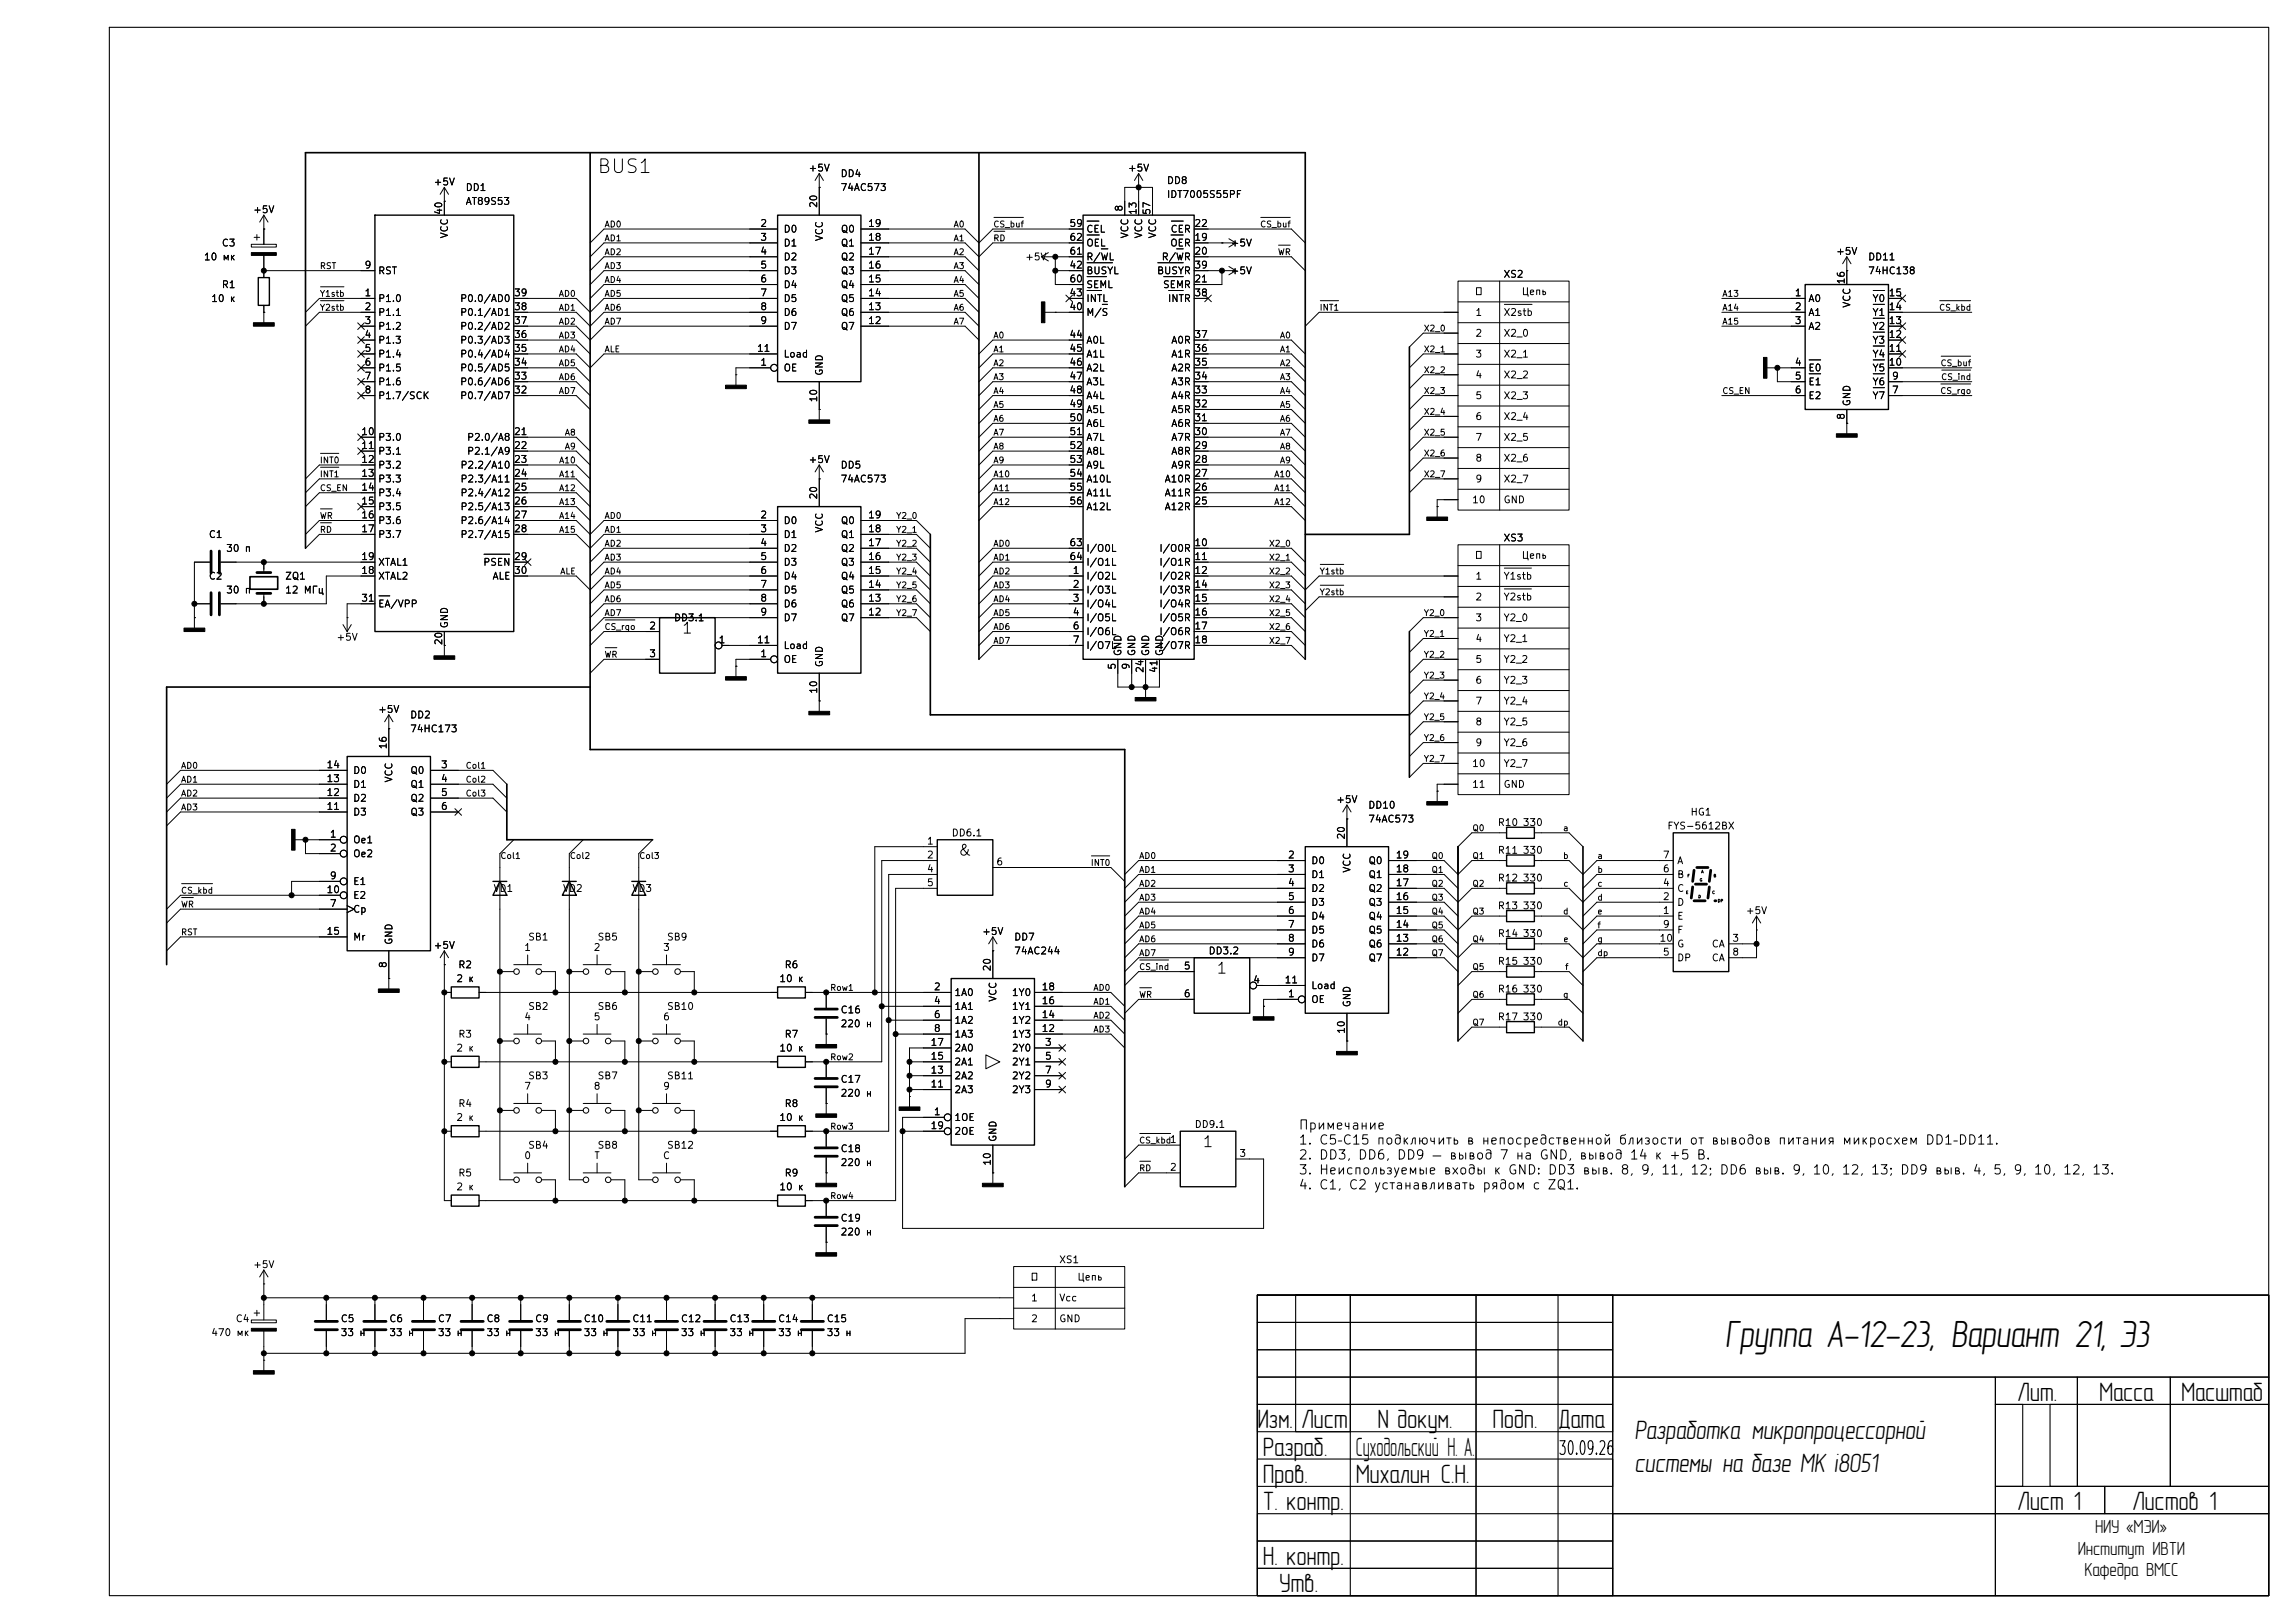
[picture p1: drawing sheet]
<svg xmlns="http://www.w3.org/2000/svg" width="420mm" height="297mm" viewBox="0 0 420 297" stroke-linecap="round" stroke-linejoin="round" font-family="sans-serif">
<defs><g id="words">
<text font-size="7" x="315.5" y="246.5">Группа А-12-23, Вариант 21, Э3</text>
<g font-size="4.9">
<text x="369" y="256.4">Лит.</text>
<text x="384" y="256.4">Масса</text>
<text x="399" y="256.4">Масштаб</text>
<text x="230" y="261.4">Изм.</text>
<text x="238" y="261.4">Лист</text>
<text x="252" y="261.4">N докум.</text>
<text x="273" y="261.4">Подп.</text>
<text x="285" y="261.4">Дата</text>
<text x="299" y="263.4">Разработка микропроцессорной</text>
<text x="231" y="266.4">Разраб.</text>
<text x="248" y="266.4">Суходольский Н. А.</text>
<text x="299" y="269.4">системы на базе МК i8051</text>
<text x="231" y="271.4">Пров.</text>
<text x="248" y="271.4">Михалин С.Н.</text>
<text x="231" y="276.4">Т. контр.</text>
<text x="369" y="276.4">Лист 1</text>
<text x="390" y="276.4">Листов 1</text>
<text x="231" y="286.4">Н. контр.</text>
<text x="234" y="291.4">Утв.</text>
</g>
<g font-size="3.5">
<text x="383.3" y="280.5">НИУ «МЭИ»</text>
<text x="380.1" y="284.5">Институт ИВТИ</text>
<text x="381.3" y="288.5">Кафедра ВМСС</text>
</g>
<g font-size="2.5">
<text x="109.1" y="32.3">BUS1</text>
<text x="285" y="266.9">30.09.26</text>
</g>
<g font-size="2">
<text x="124.6" y="116.5">1</text>
<text x="175.1" y="157.1">&amp;</text>
<text x="222.4" y="178.7">1</text>
<text x="219.8" y="210.4">1</text>
</g>
<g font-size="1.7">
<text x="237.4" y="207.1">Примечание</text>
<text x="237.4" y="209.9">1. C5–C15 подключить в непосредственной близости от выводов питания микросхем DD1–DD11.</text>
<text x="237.4" y="212.6">2. DD3, DD6, DD9 — вывод 7 на GND, вывод 14 к +5 В.</text>
<text x="237.4" y="215.4">3. Неиспользуемые входы к GND: DD3 выв. 8, 9, 11, 12; DD6 выв. 9, 10, 12, 13; DD9 выв. 4, 5, 9, 10, 12, 13.</text>
<text x="237.4" y="218.1">4. C1, C2 устанавливать рядом с ZQ1.</text>
</g>
<g font-size="1.3">
<text x="79.2" y="34.2">+5V</text>
<text x="85.1" y="35.3">DD1</text>
<text x="147.8" y="31.7">+5V</text>
<text x="153.7" y="32.7">DD4</text>
<text x="153.7" y="35.3">74AC573</text>
<text x="206.2" y="31.7">+5V</text>
<text x="213.3" y="34">DD8</text>
<text x="46.2" y="39.3">+5V</text>
<text x="81.2" y="39.4" transform="rotate(-90 81.2 39.4)">40</text>
<text x="85.1" y="37.8">AT89S53</text>
<text x="139" y="41.8">2</text>
<text x="149.8" y="38.2" transform="rotate(-90 149.8 38.2)">20</text>
<text x="158.7" y="41.8">19</text>
<text x="195.5" y="41.8">59</text>
<text x="205.7" y="38.8" transform="rotate(-90 205.7 38.8)">8</text>
<text x="208.2" y="39.4" transform="rotate(-90 208.2 39.4)">13</text>
<text x="210.7" y="39.4" transform="rotate(-90 210.7 39.4)">57</text>
<text x="213.3" y="36.5">IDT7005S55PF</text>
<text x="218.4" y="41.8">22</text>
<text x="37.2" y="48">10 мк</text>
<text x="40.5" y="45.4">C3</text>
<text x="82.2" y="43.7" transform="rotate(-90 82.2 43.7)">VCC</text>
<text x="139" y="44.4">3</text>
<text x="139" y="46.9">4</text>
<text x="143.2" y="42.9">D0</text>
<text x="143.2" y="45.4">D1</text>
<text x="143.2" y="48">D2</text>
<text x="150.8" y="44.2" transform="rotate(-90 150.8 44.2)">VCC</text>
<text x="153.7" y="48">Q2</text>
<text x="153.7" y="45.4">Q1</text>
<text x="153.7" y="42.9">Q0</text>
<text x="158.7" y="46.9">17</text>
<text x="158.7" y="44.4">18</text>
<text x="187.4" y="48">+5V</text>
<text x="195.5" y="46.9">61</text>
<text x="195.5" y="44.4">62</text>
<text x="198.6" y="42.9">CEL</text>
<text x="198.6" y="48">R/WL</text>
<text x="198.6" y="45.4">OEL</text>
<text x="206.7" y="43.7" transform="rotate(-90 206.7 43.7)">VCC</text>
<text x="209.2" y="43.7" transform="rotate(-90 209.2 43.7)">VCC</text>
<text x="211.8" y="43.7" transform="rotate(-90 211.8 43.7)">VCC</text>
<text x="212.4" y="48">R/WR</text>
<text x="214" y="45.4">OER</text>
<text x="214" y="42.9">CER</text>
<text x="218.4" y="44.4">19</text>
<text x="218.4" y="46.9">20</text>
<text x="225" y="45.4">+5V</text>
<text x="335.8" y="46.9">+5V</text>
<text x="341.6" y="48">DD11</text>
<text x="40.5" y="53">R1</text>
<text x="66.6" y="49.4">9</text>
<text x="69.1" y="50.5">RST</text>
<text x="139" y="49.4">5</text>
<text x="139" y="52">6</text>
<text x="143.2" y="50.5">D3</text>
<text x="143.2" y="53">D4</text>
<text x="153.7" y="53">Q4</text>
<text x="153.7" y="50.5">Q3</text>
<text x="158.7" y="52">15</text>
<text x="158.7" y="49.4">16</text>
<text x="195.5" y="49.4">42</text>
<text x="195.5" y="52">60</text>
<text x="198.6" y="50.5">BUSYL</text>
<text x="198.6" y="53">SEML</text>
<text x="211.5" y="50.5">BUSYR</text>
<text x="212.6" y="53">SEMR</text>
<text x="218.4" y="52">21</text>
<text x="218.4" y="49.4">39</text>
<text x="225" y="50.5">+5V</text>
<text x="274.9" y="51.1">XS2</text>
<text x="337.7" y="52.1" transform="rotate(-90 337.7 52.1)">16</text>
<text x="341.6" y="50.5">74HC138</text>
<text x="38.5" y="55.6">10 к</text>
<text x="66.6" y="59.6">3</text>
<text x="66.6" y="54.5">1</text>
<text x="66.6" y="57.1">2</text>
<text x="69.1" y="55.6">P1.0</text>
<text x="69.1" y="58.1">P1.1</text>
<text x="84.1" y="58.1">P0.1/AD1</text>
<text x="84.1" y="55.6">P0.0/AD0</text>
<text x="93.9" y="59.6">37</text>
<text x="93.9" y="57.1">38</text>
<text x="93.9" y="54.5">39</text>
<text x="139" y="54.5">7</text>
<text x="139" y="57.1">8</text>
<text x="139" y="59.6">9</text>
<text x="143.2" y="55.6">D5</text>
<text x="143.2" y="58.1">D6</text>
<text x="153.7" y="58.1">Q6</text>
<text x="153.7" y="55.6">Q5</text>
<text x="158.7" y="59.6">12</text>
<text x="158.7" y="57.1">13</text>
<text x="158.7" y="54.5">14</text>
<text x="195.5" y="57.1">40</text>
<text x="195.5" y="54.5">43</text>
<text x="198.6" y="58.1">M/S</text>
<text x="198.6" y="55.6">INTL</text>
<text x="213.5" y="55.6">INTR</text>
<text x="218.4" y="54.5">38</text>
<text x="269.7" y="54.3">№</text>
<text x="269.8" y="58.1">1</text>
<text x="274.9" y="58.1">X2stb</text>
<text x="278.2" y="54.3">Цепь</text>
<text x="328.2" y="54.5">1</text>
<text x="328.2" y="57.1">2</text>
<text x="328.2" y="59.6">3</text>
<text x="330.7" y="55.6">A0</text>
<text x="330.7" y="58.1">A1</text>
<text x="338.8" y="56.4" transform="rotate(-90 338.8 56.4)">VCC</text>
<text x="342.4" y="58.1">Y1</text>
<text x="342.4" y="55.6">Y0</text>
<text x="345.4" y="59.6">13</text>
<text x="345.4" y="57.1">14</text>
<text x="345.4" y="54.5">15</text>
<text x="66.6" y="62.1">4</text>
<text x="66.6" y="64.7">5</text>
<text x="69.1" y="60.7">P1.2</text>
<text x="69.1" y="63.2">P1.3</text>
<text x="69.1" y="65.7">P1.4</text>
<text x="84.1" y="65.7">P0.4/AD4</text>
<text x="84.1" y="63.2">P0.3/AD3</text>
<text x="84.1" y="60.7">P0.2/AD2</text>
<text x="93.9" y="64.7">35</text>
<text x="93.9" y="62.1">36</text>
<text x="138.4" y="64.7">11</text>
<text x="143.2" y="60.7">D7</text>
<text x="143.2" y="65.7">Load</text>
<text x="153.7" y="60.7">Q7</text>
<text x="195.5" y="62.1">44</text>
<text x="195.5" y="64.7">45</text>
<text x="198.6" y="63.2">A0L</text>
<text x="198.6" y="65.7">A1L</text>
<text x="214.1" y="65.7">A1R</text>
<text x="214.1" y="63.2">A0R</text>
<text x="218.4" y="64.7">36</text>
<text x="218.4" y="62.1">37</text>
<text x="269.8" y="61.9">2</text>
<text x="269.8" y="65.7">3</text>
<text x="274.9" y="61.9">X2_0</text>
<text x="274.9" y="65.7">X2_1</text>
<text x="330.7" y="60.7">A2</text>
<text x="342.4" y="65.7">Y4</text>
<text x="342.4" y="63.2">Y3</text>
<text x="342.4" y="60.7">Y2</text>
<text x="345.4" y="64.7">11</text>
<text x="345.4" y="62.1">12</text>
<text x="66.6" y="67.2">6</text>
<text x="66.6" y="69.8">7</text>
<text x="69.1" y="68.3">P1.5</text>
<text x="69.1" y="70.8">P1.6</text>
<text x="84.1" y="70.8">P0.6/AD6</text>
<text x="84.1" y="68.3">P0.5/AD5</text>
<text x="93.9" y="69.8">33</text>
<text x="93.9" y="67.2">34</text>
<text x="139" y="67.2">1</text>
<text x="143.2" y="68.3">OE</text>
<text x="150.8" y="68.9" transform="rotate(-90 150.8 68.9)">GND</text>
<text x="195.5" y="67.2">46</text>
<text x="195.5" y="69.8">47</text>
<text x="198.6" y="68.3">A2L</text>
<text x="198.6" y="70.8">A3L</text>
<text x="214.1" y="70.8">A3R</text>
<text x="214.1" y="68.3">A2R</text>
<text x="218.4" y="69.8">34</text>
<text x="218.4" y="67.2">35</text>
<text x="269.8" y="69.5">4</text>
<text x="274.9" y="69.5">X2_2</text>
<text x="328.2" y="67.2">4</text>
<text x="328.2" y="69.8">5</text>
<text x="330.7" y="68.3">E0</text>
<text x="330.7" y="70.8">E1</text>
<text x="342.4" y="70.8">Y6</text>
<text x="342.4" y="68.3">Y5</text>
<text x="345.4" y="67.2">10</text>
<text x="346" y="69.8">9</text>
<text x="66.6" y="72.3">8</text>
<text x="69.1" y="73.4">P1.7/SCK</text>
<text x="84.1" y="73.4">P0.7/AD7</text>
<text x="93.9" y="72.3">32</text>
<text x="149.8" y="73.7" transform="rotate(-90 149.8 73.7)">10</text>
<text x="195.5" y="72.3">48</text>
<text x="195.5" y="74.8">49</text>
<text x="195.5" y="77.4">50</text>
<text x="198.6" y="73.4">A4L</text>
<text x="198.6" y="75.9">A5L</text>
<text x="214.1" y="75.9">A5R</text>
<text x="214.1" y="73.4">A4R</text>
<text x="218.4" y="77.4">31</text>
<text x="218.4" y="74.8">32</text>
<text x="218.4" y="72.3">33</text>
<text x="269.8" y="73.4">5</text>
<text x="269.8" y="77.2">6</text>
<text x="274.9" y="73.4">X2_3</text>
<text x="274.9" y="77.2">X2_4</text>
<text x="328.2" y="72.3">6</text>
<text x="330.7" y="73.4">E2</text>
<text x="337.7" y="76.9" transform="rotate(-90 337.7 76.9)">8</text>
<text x="338.8" y="74.4" transform="rotate(-90 338.8 74.4)">GND</text>
<text x="342.4" y="73.4">Y7</text>
<text x="346" y="72.3">7</text>
<text x="66" y="79.9">10</text>
<text x="66" y="82.5">11</text>
<text x="69.1" y="81">P3.0</text>
<text x="69.1" y="83.5">P3.1</text>
<text x="85.3" y="81">P2.0/A8</text>
<text x="85.3" y="83.5">P2.1/A9</text>
<text x="93.9" y="79.9">21</text>
<text x="93.9" y="82.5">22</text>
<text x="195.5" y="79.9">51</text>
<text x="195.5" y="82.5">52</text>
<text x="198.6" y="78.4">A6L</text>
<text x="198.6" y="81">A7L</text>
<text x="198.6" y="83.5">A8L</text>
<text x="214.1" y="83.5">A8R</text>
<text x="214.1" y="81">A7R</text>
<text x="214.1" y="78.4">A6R</text>
<text x="218.4" y="82.5">29</text>
<text x="218.4" y="79.9">30</text>
<text x="269.8" y="81">7</text>
<text x="274.9" y="81">X2_5</text>
<text x="66" y="85">12</text>
<text x="66" y="87.5">13</text>
<text x="69.1" y="86.1">P3.2</text>
<text x="69.1" y="88.6">P3.3</text>
<text x="84.1" y="86.1">P2.2/A10</text>
<text x="84.1" y="88.6">P2.3/A11</text>
<text x="93.9" y="85">23</text>
<text x="93.9" y="87.5">24</text>
<text x="147.8" y="85">+5V</text>
<text x="153.7" y="86.1">DD5</text>
<text x="153.7" y="88.6">74AC573</text>
<text x="195.5" y="85">53</text>
<text x="195.5" y="87.5">54</text>
<text x="198.6" y="86.1">A9L</text>
<text x="198.6" y="88.6">A10L</text>
<text x="212.9" y="88.6">A10R</text>
<text x="214.1" y="86.1">A9R</text>
<text x="218.4" y="87.5">27</text>
<text x="218.4" y="85">28</text>
<text x="269.8" y="84.8">8</text>
<text x="269.8" y="88.6">9</text>
<text x="274.9" y="84.8">X2_6</text>
<text x="274.9" y="88.6">X2_7</text>
<text x="66" y="90.1">14</text>
<text x="66" y="92.6">15</text>
<text x="66" y="95.2">16</text>
<text x="69.1" y="91.1">P3.4</text>
<text x="69.1" y="93.7">P3.5</text>
<text x="84.1" y="91.1">P2.4/A12</text>
<text x="84.1" y="93.7">P2.5/A13</text>
<text x="93.9" y="90.1">25</text>
<text x="93.9" y="92.6">26</text>
<text x="93.9" y="95.2">27</text>
<text x="139" y="95.2">2</text>
<text x="149.8" y="91.5" transform="rotate(-90 149.8 91.5)">20</text>
<text x="158.7" y="95.2">19</text>
<text x="195.5" y="90.1">55</text>
<text x="195.5" y="92.6">56</text>
<text x="198.6" y="91.1">A11L</text>
<text x="198.6" y="93.7">A12L</text>
<text x="212.9" y="93.7">A12R</text>
<text x="212.9" y="91.1">A11R</text>
<text x="218.4" y="92.6">25</text>
<text x="218.4" y="90.1">26</text>
<text x="269.2" y="92.4">10</text>
<text x="274.9" y="92.4">GND</text>
<text x="38.1" y="98.8">C1</text>
<text x="41.3" y="101.3">30 п</text>
<text x="66" y="97.7">17</text>
<text x="69.1" y="96.2">P3.6</text>
<text x="69.1" y="98.8">P3.7</text>
<text x="84.1" y="96.2">P2.6/A14</text>
<text x="84.1" y="98.8">P2.7/A15</text>
<text x="93.9" y="97.7">28</text>
<text x="139" y="97.7">3</text>
<text x="139" y="100.2">4</text>
<text x="143.2" y="96.2">D0</text>
<text x="143.2" y="98.8">D1</text>
<text x="143.2" y="101.3">D2</text>
<text x="150.8" y="97.6" transform="rotate(-90 150.8 97.6)">VCC</text>
<text x="153.7" y="101.3">Q2</text>
<text x="153.7" y="98.8">Q1</text>
<text x="153.7" y="96.2">Q0</text>
<text x="158.7" y="100.2">17</text>
<text x="158.7" y="97.7">18</text>
<text x="195.5" y="100.2">63</text>
<text x="198.6" y="101.3">I/O0L</text>
<text x="212" y="101.3">I/O0R</text>
<text x="218.4" y="100.2">10</text>
<text x="274.9" y="99.4">XS3</text>
<text x="38.1" y="106.4">C2</text>
<text x="52.1" y="106.4">ZQ1</text>
<text x="66" y="105.3">18</text>
<text x="66" y="102.8">19</text>
<text x="69.1" y="106.4">XTAL2</text>
<text x="69.1" y="103.8">XTAL1</text>
<text x="88.3" y="103.8">PSEN</text>
<text x="90" y="106.4">ALE</text>
<text x="93.9" y="102.8">29</text>
<text x="93.9" y="105.3">30</text>
<text x="139" y="102.8">5</text>
<text x="139" y="105.3">6</text>
<text x="139" y="107.9">7</text>
<text x="143.2" y="103.8">D3</text>
<text x="143.2" y="106.4">D4</text>
<text x="153.7" y="106.4">Q4</text>
<text x="153.7" y="103.8">Q3</text>
<text x="158.7" y="107.9">14</text>
<text x="158.7" y="105.3">15</text>
<text x="158.7" y="102.8">16</text>
<text x="195.5" y="102.8">64</text>
<text x="196.1" y="105.3">1</text>
<text x="196.1" y="107.9">2</text>
<text x="198.6" y="106.4">I/O2L</text>
<text x="198.6" y="103.8">I/O1L</text>
<text x="212" y="103.8">I/O1R</text>
<text x="212" y="106.4">I/O2R</text>
<text x="218.4" y="102.8">11</text>
<text x="218.4" y="105.3">12</text>
<text x="218.4" y="107.9">14</text>
<text x="269.7" y="102.6">№</text>
<text x="269.8" y="106.4">1</text>
<text x="274.9" y="106.4">Y1stb</text>
<text x="278.2" y="102.6">Цепь</text>
<text x="41.3" y="108.9">30 п</text>
<text x="52.1" y="108.9">12 МГц</text>
<text x="66" y="110.4">31</text>
<text x="69.1" y="111.5">EA/VPP</text>
<text x="123.2" y="114">DD3.1</text>
<text x="139" y="110.4">8</text>
<text x="139" y="112.9">9</text>
<text x="143.2" y="108.9">D5</text>
<text x="143.2" y="111.5">D6</text>
<text x="143.2" y="114">D7</text>
<text x="153.7" y="114">Q7</text>
<text x="153.7" y="111.5">Q6</text>
<text x="153.7" y="108.9">Q5</text>
<text x="158.7" y="112.9">12</text>
<text x="158.7" y="110.4">13</text>
<text x="196.1" y="110.4">3</text>
<text x="196.1" y="112.9">4</text>
<text x="198.6" y="108.9">I/O3L</text>
<text x="198.6" y="111.5">I/O4L</text>
<text x="198.6" y="114">I/O5L</text>
<text x="212" y="108.9">I/O3R</text>
<text x="212" y="111.5">I/O4R</text>
<text x="212" y="114">I/O5R</text>
<text x="218.4" y="110.4">15</text>
<text x="218.4" y="112.9">16</text>
<text x="269.8" y="110.2">2</text>
<text x="269.8" y="114">3</text>
<text x="274.9" y="110.2">Y2stb</text>
<text x="274.9" y="114">Y2_0</text>
<text x="61.4" y="117.5">+5V</text>
<text x="81.2" y="118.2" transform="rotate(-90 81.2 118.2)">20</text>
<text x="82.2" y="115.1" transform="rotate(-90 82.2 115.1)">GND</text>
<text x="118.6" y="115.5">2</text>
<text x="131.3" y="118">1</text>
<text x="138.4" y="118">11</text>
<text x="143.2" y="119.1">Load</text>
<text x="196.1" y="115.5">6</text>
<text x="196.1" y="118">7</text>
<text x="198.6" y="116.5">I/O6L</text>
<text x="198.6" y="119.1">I/O7L</text>
<text x="212" y="116.5">I/O6R</text>
<text x="212" y="119.1">I/O7R</text>
<text x="218.4" y="115.5">17</text>
<text x="218.4" y="118">18</text>
<text x="269.8" y="117.8">4</text>
<text x="274.9" y="117.8">Y2_1</text>
<text x="118.6" y="120.6">3</text>
<text x="139" y="120.6">1</text>
<text x="143.2" y="121.6">OE</text>
<text x="150.8" y="122.2" transform="rotate(-90 150.8 122.2)">GND</text>
<text x="204.4" y="122.7" transform="rotate(-90 204.4 122.7)">5</text>
<text x="205.4" y="120.2" transform="rotate(-90 205.4 120.2)">GND</text>
<text x="206.9" y="122.7" transform="rotate(-90 206.9 122.7)">9</text>
<text x="208" y="120.2" transform="rotate(-90 208 120.2)">GND</text>
<text x="209.5" y="123.3" transform="rotate(-90 209.5 123.3)">24</text>
<text x="210.5" y="120.2" transform="rotate(-90 210.5 120.2)">GND</text>
<text x="212" y="123.3" transform="rotate(-90 212 123.3)">41</text>
<text x="213.1" y="120.2" transform="rotate(-90 213.1 120.2)">GND</text>
<text x="269.8" y="121.6">5</text>
<text x="269.8" y="125.4">6</text>
<text x="274.9" y="121.6">Y2_2</text>
<text x="274.9" y="125.4">Y2_3</text>
<text x="69.1" y="130.8">+5V</text>
<text x="74.9" y="131.8">DD2</text>
<text x="149.8" y="127.1" transform="rotate(-90 149.8 127.1)">10</text>
<text x="269.8" y="129.2">7</text>
<text x="274.9" y="129.2">Y2_4</text>
<text x="71" y="137.2" transform="rotate(-90 71 137.2)">16</text>
<text x="74.9" y="134.3">74HC173</text>
<text x="269.8" y="133">8</text>
<text x="269.8" y="136.9">9</text>
<text x="274.9" y="133">Y2_5</text>
<text x="274.9" y="136.9">Y2_6</text>
<text x="59.6" y="143.4">13</text>
<text x="59.6" y="140.9">14</text>
<text x="64.5" y="141.9">D0</text>
<text x="72.1" y="143.3" transform="rotate(-90 72.1 143.3)">VCC</text>
<text x="75" y="141.9">Q0</text>
<text x="80.5" y="140.9">3</text>
<text x="80.5" y="143.4">4</text>
<text x="269.2" y="140.7">10</text>
<text x="274.9" y="140.7">Y2_7</text>
<text x="59.6" y="148.5">11</text>
<text x="59.6" y="146">12</text>
<text x="64.5" y="149.6">D3</text>
<text x="64.5" y="147">D2</text>
<text x="64.5" y="144.5">D1</text>
<text x="75" y="144.5">Q1</text>
<text x="75" y="147">Q2</text>
<text x="75" y="149.6">Q3</text>
<text x="80.5" y="146">5</text>
<text x="80.5" y="148.5">6</text>
<text x="244.3" y="147.3">+5V</text>
<text x="250.2" y="148.3">DD10</text>
<text x="269.2" y="144.5">11</text>
<text x="274.9" y="144.5">GND</text>
<text x="309.1" y="149.6">HG1</text>
<text x="60.2" y="153.6">1</text>
<text x="64.5" y="154.6">Oe1</text>
<text x="169.4" y="154.9">1</text>
<text x="174" y="153.4">DD6.1</text>
<text x="246.3" y="153.7" transform="rotate(-90 246.3 153.7)">20</text>
<text x="250.2" y="150.8">74AC573</text>
<text x="273.9" y="151.5">R10</text>
<text x="278.4" y="151.5">330</text>
<text x="304.9" y="152.1">FYS-5612BX</text>
<text x="60.2" y="156.1">2</text>
<text x="60.2" y="161.2">9</text>
<text x="64.5" y="157.2">Oe2</text>
<text x="169.4" y="157.4">2</text>
<text x="169.4" y="159.9">4</text>
<text x="182.1" y="158.7">6</text>
<text x="235.5" y="157.4">2</text>
<text x="235.5" y="159.9">3</text>
<text x="239.7" y="158.4">D0</text>
<text x="239.7" y="161">D1</text>
<text x="247.3" y="159.8" transform="rotate(-90 247.3 159.8)">VCC</text>
<text x="250.2" y="161">Q1</text>
<text x="250.2" y="158.4">Q0</text>
<text x="255.2" y="159.9">18</text>
<text x="255.2" y="157.4">19</text>
<text x="273.9" y="161.6">R12</text>
<text x="273.9" y="156.5">R11</text>
<text x="278.4" y="161.6">330</text>
<text x="278.4" y="156.5">330</text>
<text x="304.1" y="159.9">6</text>
<text x="304.1" y="157.4">7</text>
<text x="306.7" y="161">B</text>
<text x="306.7" y="158.4">A</text>
<text x="59.6" y="163.7">10</text>
<text x="60.2" y="166.3">7</text>
<text x="64.5" y="167.3">Cp</text>
<text x="64.5" y="162.3">E1</text>
<text x="64.5" y="164.8">E2</text>
<text x="90.2" y="163.5">VD1</text>
<text x="102.9" y="163.5">VD2</text>
<text x="115.6" y="163.5">VD3</text>
<text x="169.4" y="162.5">5</text>
<text x="235.5" y="162.5">4</text>
<text x="235.5" y="165">5</text>
<text x="235.5" y="167.6">6</text>
<text x="239.7" y="163.5">D2</text>
<text x="239.7" y="166.1">D3</text>
<text x="250.2" y="166.1">Q3</text>
<text x="250.2" y="163.5">Q2</text>
<text x="255.2" y="167.6">15</text>
<text x="255.2" y="165">16</text>
<text x="255.2" y="162.5">17</text>
<text x="273.9" y="166.7">R13</text>
<text x="278.4" y="166.7">330</text>
<text x="304.1" y="167.6">1</text>
<text x="304.1" y="165">2</text>
<text x="304.1" y="162.5">4</text>
<text x="306.7" y="166.1">D</text>
<text x="306.7" y="163.5">C</text>
<text x="319.2" y="167.6">+5V</text>
<text x="59.6" y="171.4">15</text>
<text x="64.5" y="172.4">Mr</text>
<text x="72.1" y="173" transform="rotate(-90 72.1 173)">GND</text>
<text x="79.2" y="173.9">+5V</text>
<text x="96.5" y="172.4">SB1</text>
<text x="109.2" y="172.4">SB5</text>
<text x="121.9" y="172.4">SB9</text>
<text x="179.5" y="171.4">+5V</text>
<text x="185.4" y="172.4">DD7</text>
<text x="235.5" y="170.1">7</text>
<text x="235.5" y="172.6">8</text>
<text x="239.7" y="168.6">D4</text>
<text x="239.7" y="171.1">D5</text>
<text x="239.7" y="173.7">D6</text>
<text x="250.2" y="173.7">Q6</text>
<text x="250.2" y="171.1">Q5</text>
<text x="250.2" y="168.6">Q4</text>
<text x="255.2" y="172.6">13</text>
<text x="255.2" y="170.1">14</text>
<text x="273.9" y="171.8">R14</text>
<text x="278.4" y="171.8">330</text>
<text x="303.5" y="172.6">10</text>
<text x="304.1" y="170.1">9</text>
<text x="306.7" y="168.6">E</text>
<text x="306.7" y="171.1">F</text>
<text x="306.7" y="173.7">G</text>
<text x="313" y="173.7">CA</text>
<text x="316.8" y="172.6">3</text>
<text x="71" y="177.3" transform="rotate(-90 71 177.3)">8</text>
<text x="83.7" y="177.5">R2</text>
<text x="95.8" y="174.3">1</text>
<text x="108.5" y="174.3">2</text>
<text x="121.2" y="174.3">3</text>
<text x="143.4" y="177.5">R6</text>
<text x="181.5" y="177.9" transform="rotate(-90 181.5 177.9)">20</text>
<text x="185.4" y="175">74AC244</text>
<text x="216.4" y="177.7">5</text>
<text x="221" y="175">DD3.2</text>
<text x="235.5" y="175.2">9</text>
<text x="239.7" y="176.2">D7</text>
<text x="250.2" y="176.2">Q7</text>
<text x="255.2" y="175.2">12</text>
<text x="273.9" y="176.9">R15</text>
<text x="278.4" y="176.9">330</text>
<text x="304.1" y="175.2">5</text>
<text x="306.7" y="176.2">DP</text>
<text x="313" y="176.2">CA</text>
<text x="316.8" y="175.2">8</text>
<text x="83.4" y="180">2 к</text>
<text x="96.5" y="185.1">SB2</text>
<text x="109.2" y="185.1">SB6</text>
<text x="121.9" y="185.1">SB10</text>
<text x="142.4" y="180">10 к</text>
<text x="153.7" y="185.7">C16</text>
<text x="170.7" y="181.5">2</text>
<text x="170.7" y="184.1">4</text>
<text x="174.5" y="182.6">1A0</text>
<text x="174.5" y="185.1">1A1</text>
<text x="182.6" y="183.4" transform="rotate(-90 182.6 183.4)">VCC</text>
<text x="185" y="185.1">1Y1</text>
<text x="185" y="182.6">1Y0</text>
<text x="190.4" y="184.1">16</text>
<text x="190.4" y="181.5">18</text>
<text x="216.4" y="182.8">6</text>
<text x="229.1" y="180.3">4</text>
<text x="234.9" y="180.3">11</text>
<text x="235.5" y="182.8">1</text>
<text x="239.7" y="183.8">OE</text>
<text x="239.7" y="181.3">Load</text>
<text x="247.3" y="184.4" transform="rotate(-90 247.3 184.4)">GND</text>
<text x="273.9" y="181.9">R16</text>
<text x="278.4" y="181.9">330</text>
<text x="83.7" y="190.2">R3</text>
<text x="95.8" y="187">4</text>
<text x="108.5" y="187">5</text>
<text x="121.2" y="187">6</text>
<text x="143.4" y="190.2">R7</text>
<text x="153.7" y="188.3">220 н</text>
<text x="170.1" y="191.7">17</text>
<text x="170.7" y="186.6">6</text>
<text x="170.7" y="189.1">8</text>
<text x="174.5" y="187.7">1A2</text>
<text x="174.5" y="190.2">1A3</text>
<text x="185" y="190.2">1Y3</text>
<text x="185" y="187.7">1Y2</text>
<text x="190.4" y="189.1">12</text>
<text x="190.4" y="186.6">14</text>
<text x="191" y="191.7">3</text>
<text x="246.3" y="189.3" transform="rotate(-90 246.3 189.3)">10</text>
<text x="273.9" y="187">R17</text>
<text x="278.4" y="187">330</text>
<text x="83.4" y="192.7">2 к</text>
<text x="96.5" y="197.8">SB3</text>
<text x="109.2" y="197.8">SB7</text>
<text x="121.9" y="197.8">SB11</text>
<text x="142.4" y="192.7">10 к</text>
<text x="170.1" y="196.8">13</text>
<text x="170.1" y="194.2">15</text>
<text x="174.5" y="197.8">2A2</text>
<text x="174.5" y="195.3">2A1</text>
<text x="174.5" y="192.7">2A0</text>
<text x="185" y="192.7">2Y0</text>
<text x="185" y="195.3">2Y1</text>
<text x="185" y="197.8">2Y2</text>
<text x="191" y="194.2">5</text>
<text x="191" y="196.8">7</text>
<text x="83.7" y="202.9">R4</text>
<text x="95.8" y="199.7">7</text>
<text x="108.5" y="199.7">8</text>
<text x="121.2" y="199.7">9</text>
<text x="143.4" y="202.9">R8</text>
<text x="153.7" y="198.4">C17</text>
<text x="153.7" y="201">220 н</text>
<text x="170.1" y="199.3">11</text>
<text x="174.5" y="200.4">2A3</text>
<text x="185" y="200.4">2Y3</text>
<text x="191" y="199.3">9</text>
<text x="83.4" y="205.4">2 к</text>
<text x="142.4" y="205.4">10 к</text>
<text x="170.1" y="206.9">19</text>
<text x="170.7" y="204.4">1</text>
<text x="174.5" y="205.4">1OE</text>
<text x="174.5" y="208">2OE</text>
<text x="182.6" y="209.1" transform="rotate(-90 182.6 209.1)">GND</text>
<text x="213.9" y="209.5">1</text>
<text x="218.4" y="206.7">DD9.1</text>
<text x="83.7" y="215.6">R5</text>
<text x="95.8" y="212.4">0</text>
<text x="96.5" y="210.5">SB4</text>
<text x="108.6" y="212.4">Т</text>
<text x="109.2" y="210.5">SB8</text>
<text x="121.2" y="212.4">С</text>
<text x="121.9" y="210.5">SB12</text>
<text x="143.4" y="215.6">R9</text>
<text x="153.7" y="211.1">C18</text>
<text x="153.7" y="213.7">220 н</text>
<text x="181.5" y="213.4" transform="rotate(-90 181.5 213.4)">10</text>
<text x="213.9" y="214.5">2</text>
<text x="226.6" y="212">3</text>
<text x="83.4" y="218.1">2 к</text>
<text x="142.4" y="218.1">10 к</text>
<text x="153.7" y="223.8">C19</text>
<text x="153.7" y="226.4">220 н</text>
<text x="46.2" y="232.4">+5V</text>
<text x="193.6" y="231.5">XS1</text>
<text x="188.4" y="234.6">№</text>
<text x="188.5" y="238.5">1</text>
<text x="193.6" y="238.5">Vcc</text>
<text x="197" y="234.6">Цепь</text>
<text x="38.5" y="244.8">470 мк</text>
<text x="43" y="242.3">C4</text>
<text x="62.2" y="242.3">C5</text>
<text x="62.2" y="244.8">33 н</text>
<text x="71.1" y="242.3">C6</text>
<text x="71.1" y="244.8">33 н</text>
<text x="80" y="242.3">C7</text>
<text x="80" y="244.8">33 н</text>
<text x="88.9" y="242.3">C8</text>
<text x="88.9" y="244.8">33 н</text>
<text x="97.8" y="242.3">C9</text>
<text x="97.8" y="244.8">33 н</text>
<text x="106.7" y="242.3">C10</text>
<text x="106.7" y="244.8">33 н</text>
<text x="115.6" y="242.3">C11</text>
<text x="115.6" y="244.8">33 н</text>
<text x="124.4" y="242.3">C12</text>
<text x="124.4" y="244.8">33 н</text>
<text x="133.3" y="242.3">C13</text>
<text x="133.3" y="244.8">33 н</text>
<text x="142.2" y="242.3">C14</text>
<text x="142.2" y="244.8">33 н</text>
<text x="151.1" y="242.3">C15</text>
<text x="151.1" y="244.8">33 н</text>
<text x="188.5" y="242.3">2</text>
<text x="193.6" y="242.3">GND</text>
</g>
<g font-size="1.1">
<text x="110.5" y="41.9">AD0</text>
<text x="174.3" y="41.9">A0</text>
<text x="181.6" y="41.9">CS_buf</text>
<text x="230.4" y="41.9">CS_buf</text>
<text x="110.5" y="47">AD2</text>
<text x="110.5" y="44.4">AD1</text>
<text x="174.3" y="47">A2</text>
<text x="174.3" y="44.4">A1</text>
<text x="181.6" y="44.4">RD</text>
<text x="233.7" y="47">WR</text>
<text x="58.4" y="49.5">RST</text>
<text x="110.5" y="52">AD4</text>
<text x="110.5" y="49.5">AD3</text>
<text x="174.3" y="52">A4</text>
<text x="174.3" y="49.5">A3</text>
<text x="58.4" y="57.1">Y2stb</text>
<text x="58.4" y="54.6">Y1stb</text>
<text x="102.1" y="59.7">AD2</text>
<text x="102.1" y="54.6">AD0</text>
<text x="102.1" y="57.1">AD1</text>
<text x="110.5" y="57.1">AD6</text>
<text x="110.5" y="59.7">AD7</text>
<text x="110.5" y="54.6">AD5</text>
<text x="174.3" y="57.1">A6</text>
<text x="174.3" y="54.6">A5</text>
<text x="174.3" y="59.7">A7</text>
<text x="241.3" y="57.1">INT1</text>
<text x="315" y="57.1">A14</text>
<text x="315" y="54.6">A13</text>
<text x="315" y="59.7">A15</text>
<text x="354.6" y="57.1">CS_kbd</text>
<text x="102.1" y="62.2">AD3</text>
<text x="102.1" y="64.7">AD4</text>
<text x="110.5" y="64.7">ALE</text>
<text x="181.6" y="64.7">A1</text>
<text x="181.6" y="62.2">A0</text>
<text x="234" y="62.2">A0</text>
<text x="234" y="64.7">A1</text>
<text x="260.3" y="64.7">X2_1</text>
<text x="260.3" y="60.9">X2_0</text>
<text x="102.1" y="67.3">AD5</text>
<text x="102.1" y="69.8">AD6</text>
<text x="181.6" y="69.8">A3</text>
<text x="181.6" y="67.3">A2</text>
<text x="234" y="69.8">A3</text>
<text x="234" y="67.3">A2</text>
<text x="260.3" y="68.5">X2_2</text>
<text x="354.9" y="67.3">CS_buf</text>
<text x="355" y="69.8">CS_ind</text>
<text x="102.1" y="72.4">AD7</text>
<text x="181.6" y="72.4">A4</text>
<text x="181.6" y="77.4">A6</text>
<text x="181.6" y="74.9">A5</text>
<text x="234" y="74.9">A5</text>
<text x="234" y="72.4">A4</text>
<text x="234" y="77.4">A6</text>
<text x="260.3" y="76.2">X2_4</text>
<text x="260.3" y="72.4">X2_3</text>
<text x="315" y="72.4">CS_EN</text>
<text x="354.8" y="72.4">CS_rgo</text>
<text x="103.2" y="80">A8</text>
<text x="103.2" y="82.5">A9</text>
<text x="181.6" y="82.5">A8</text>
<text x="181.6" y="80">A7</text>
<text x="234" y="82.5">A8</text>
<text x="234" y="80">A7</text>
<text x="260.3" y="80">X2_5</text>
<text x="260.3" y="83.8">X2_6</text>
<text x="58.4" y="87.6">INT1</text>
<text x="58.4" y="85.1">INT0</text>
<text x="102.2" y="85.1">A10</text>
<text x="102.2" y="87.6">A11</text>
<text x="181.6" y="85.1">A9</text>
<text x="181.6" y="87.6">A10</text>
<text x="233" y="87.6">A10</text>
<text x="234" y="85.1">A9</text>
<text x="260.3" y="87.6">X2_7</text>
<text x="58.4" y="95.2">WR</text>
<text x="58.4" y="90.1">CS_EN</text>
<text x="102.2" y="92.7">A13</text>
<text x="102.2" y="90.1">A12</text>
<text x="102.2" y="95.2">A14</text>
<text x="110.5" y="95.2">AD0</text>
<text x="163.8" y="95.2">Y2_0</text>
<text x="181.6" y="92.7">A12</text>
<text x="181.6" y="90.1">A11</text>
<text x="233" y="92.7">A12</text>
<text x="233" y="90.1">A11</text>
<text x="58.4" y="97.8">RD</text>
<text x="102.2" y="97.8">A15</text>
<text x="110.5" y="97.8">AD1</text>
<text x="110.5" y="100.3">AD2</text>
<text x="163.8" y="100.3">Y2_2</text>
<text x="163.8" y="97.8">Y2_1</text>
<text x="181.6" y="100.3">AD0</text>
<text x="232" y="100.3">X2_0</text>
<text x="102.4" y="105.4">ALE</text>
<text x="110.5" y="107.9">AD5</text>
<text x="110.5" y="105.4">AD4</text>
<text x="110.5" y="102.8">AD3</text>
<text x="163.8" y="107.9">Y2_5</text>
<text x="163.8" y="105.4">Y2_4</text>
<text x="163.8" y="102.8">Y2_3</text>
<text x="181.6" y="107.9">AD3</text>
<text x="181.6" y="102.8">AD1</text>
<text x="181.6" y="105.4">AD2</text>
<text x="232" y="105.4">X2_2</text>
<text x="232" y="107.9">X2_3</text>
<text x="232" y="102.8">X2_1</text>
<text x="241.3" y="105.4">Y1stb</text>
<text x="110.5" y="113">AD7</text>
<text x="110.5" y="110.5">AD6</text>
<text x="163.8" y="113">Y2_7</text>
<text x="163.8" y="110.5">Y2_6</text>
<text x="181.6" y="110.5">AD4</text>
<text x="181.6" y="113">AD5</text>
<text x="232" y="113">X2_5</text>
<text x="232" y="110.5">X2_4</text>
<text x="241.3" y="109.2">Y2stb</text>
<text x="260.3" y="113">Y2_0</text>
<text x="110.5" y="115.5">CS_rgo</text>
<text x="181.6" y="118.1">AD7</text>
<text x="181.6" y="115.5">AD6</text>
<text x="232" y="118.1">X2_7</text>
<text x="232" y="115.5">X2_6</text>
<text x="260.3" y="116.8">Y2_1</text>
<text x="110.5" y="120.6">WR</text>
<text x="260.3" y="120.6">Y2_2</text>
<text x="260.3" y="124.4">Y2_3</text>
<text x="260.3" y="128.2">Y2_4</text>
<text x="260.3" y="135.9">Y2_6</text>
<text x="260.3" y="132">Y2_5</text>
<text x="33" y="140.9">AD0</text>
<text x="33" y="143.5">AD1</text>
<text x="85.1" y="143.5">Col2</text>
<text x="85.1" y="140.9">Col1</text>
<text x="260.3" y="139.7">Y2_7</text>
<text x="33" y="146">AD2</text>
<text x="33" y="148.6">AD3</text>
<text x="85.1" y="146">Col3</text>
<text x="269.2" y="152.4">Q0</text>
<text x="285.8" y="152.4">a</text>
<text x="91.4" y="157.4">Col1</text>
<text x="104.1" y="157.4">Col2</text>
<text x="116.8" y="157.4">Col3</text>
<text x="199.4" y="158.7">INT0</text>
<text x="208.3" y="160">AD1</text>
<text x="208.3" y="157.4">AD0</text>
<text x="261.7" y="157.4">Q0</text>
<text x="261.7" y="160">Q1</text>
<text x="269.2" y="157.4">Q1</text>
<text x="285.8" y="157.4">b</text>
<text x="292.1" y="157.4">a</text>
<text x="292.1" y="160">b</text>
<text x="33" y="163.8">CS_kbd</text>
<text x="33" y="166.3">WR</text>
<text x="208.3" y="162.5">AD2</text>
<text x="208.3" y="165.1">AD3</text>
<text x="208.3" y="167.6">AD4</text>
<text x="261.7" y="167.6">Q4</text>
<text x="261.7" y="165.1">Q3</text>
<text x="261.7" y="162.5">Q2</text>
<text x="269.2" y="162.5">Q2</text>
<text x="269.2" y="167.6">Q3</text>
<text x="285.8" y="167.6">d</text>
<text x="285.9" y="162.5">c</text>
<text x="292.1" y="162.5">c</text>
<text x="292.1" y="165.1">d</text>
<text x="292.1" y="167.6">e</text>
<text x="33" y="171.4">RST</text>
<text x="208.3" y="170.1">AD5</text>
<text x="208.3" y="172.7">AD6</text>
<text x="261.7" y="170.1">Q5</text>
<text x="261.7" y="172.7">Q6</text>
<text x="269.2" y="172.7">Q4</text>
<text x="285.9" y="172.7">e</text>
<text x="292.1" y="170.1">f</text>
<text x="292.1" y="172.7">g</text>
<text x="208.3" y="175.2">AD7</text>
<text x="208.3" y="177.8">CS_ind</text>
<text x="261.7" y="175.2">Q7</text>
<text x="269.2" y="177.8">Q5</text>
<text x="286.2" y="177.8">f</text>
<text x="292.1" y="175.2">dp</text>
<text x="151.8" y="181.6">Row1</text>
<text x="199.9" y="181.6">AD0</text>
<text x="199.9" y="184.1">AD1</text>
<text x="208.3" y="182.8">WR</text>
<text x="269.2" y="182.8">Q6</text>
<text x="285.8" y="182.8">g</text>
<text x="199.9" y="189.2">AD3</text>
<text x="199.9" y="186.7">AD2</text>
<text x="269.2" y="187.9">Q7</text>
<text x="284.8" y="187.9">dp</text>
<text x="151.8" y="194.3">Row2</text>
<text x="151.8" y="207">Row3</text>
<text x="208.3" y="209.5">CS_kbd</text>
<text x="208.3" y="214.6">RD</text>
<text x="151.8" y="219.7">Row4</text>
</g>
<g font-size=".5">
<text x="308.6" y="160.7">F</text>
<text x="310.8" y="161.4">G</text>
<text x="311.1" y="159.9">A</text>
<text x="313.4" y="160.7">B</text>
<text x="308.3" y="163.7">E</text>
<text x="310.6" y="164.5">D</text>
<text x="313.1" y="163.7">C</text>
<text x="314.1" y="165.2">DP</text>
</g>
</g></defs>
<g fill="none" stroke="#000" stroke-width=".2">
<path d="M20 5h395v287h-395zM230 237h185v55h-185zM230 237h65v55h-65zM230 237h65v5h-65zM237 237h10v25h-10zM247 237h23v55h-23zM247 237h-10h10M270 237h15v55h-15zM295 237h120v15h-120zM230 242h65v5h-65zM230 247h65v5h-65zM230 252h65v5h-65z"/>
<path d="M230 257h65v5h-65zM295 252h70v25h-70zM365 252h15v5h-15zM365 257h5v15h-5zM375 257h5v15h-5zM380 252h17v5h-17zM380 257h17v15h-17zM397 252h18v5h-18zM397 257h18v15h-18zM230 277h65v5h-65zM230 267h65v5h-65zM295 277h70v15h-70z"/>
<path d="M365 277h50v15h-50zM365 272h20v5h-20zM385 272h30v5h-30zM230 287h65v5h-65zM230 282h65v5h-65z"/>
</g>
<g fill="none" stroke="#000" stroke-width=".25">
<path d="M68.6 39.4h25.4v76.2h-25.4zM142.2 39.4h15.3v30.5h-15.3zM198.1 39.4h20.3v81.3h-20.3zM47.2 50.8h2.1v5.1h-2.1zM330.2 52.1h15.2v22.8h-15.2zM142.2 92.7h15.3v30.5h-15.3zM120.6 113h10.2v10.2h-10.2zM63.5 138.4h15.2v35.6h-15.2zM171.4 153.7h10.2v10.1h-10.2zM238.8 154.9h15.2v30.5h-15.2zM275.6 151.4h5.1v2h-5.1zM275.6 156.5h5.1v2h-5.1z"/>
<path d="M306.1 152.4h10.1v25.4h-10.1zM90.2 161.3h2.5M91.4 161.3l1.3 2.5h-2.5zM102.9 161.3h2.5M104.1 161.3l1.3 2.5h-2.5zM115.6 161.3h2.5M116.8 161.3l1.3 2.5h-2.5zM174 179.1h15.2v30.5h-15.2zM218.4 175.3h10.2v10.1h-10.2zM275.6 166.6h5.1v2.1h-5.1zM275.6 161.5h5.1v2.1h-5.1zM275.6 171.7h5.1v2h-5.1z"/>
<path d="M275.6 176.8h5.1v2h-5.1zM82.5 193.3h5.1v2h-5.1zM82.5 180.6h5.1v2h-5.1zM142.2 180.6h5.1v2h-5.1zM142.2 193.3h5.1v2h-5.1zM275.6 186.9h5.1v2.1h-5.1zM275.6 181.9h5.1v2h-5.1zM82.5 206h5.1v2h-5.1zM82.5 218.7h5.1v2h-5.1zM142.2 206h5.1v2h-5.1zM142.2 218.7h5.1v2h-5.1zM215.9 207h10.2v10.2h-10.2z"/>
</g>
<g fill="none" stroke="#000" stroke-width=".18">
<path d="M48.3 39.4v5.3M48.3 39.4l-.8 1.2M48.3 39.4l.7 1.2M81.3 36.8h.1M81.3 34.3v5.1M81.3 34.3l-.8 1.3M81.3 34.3l.7 1.3M149.9 34.3h.1M149.9 31.8v7.6M149.9 31.8l-.8 1.2M149.9 31.8l.7 1.2M181.8 39.8h5.4"/>
<path d="M205.7 39.4v-5.1h5.1v5.1M208.3 34.3h.1M208.3 31.8l-.8 1.2M208.3 31.8l.7 1.2M208.3 31.8v7.6M230.6 39.8h5.4M46 44.7h4.5v.5h-4.5zM46.5 43.4h1M47 42.9v1M48.3 41.9h.1M48.3 57.2h.1M48.3 49.5h20.3"/>
<path d="M48.3 46.7v4.1M48.3 55.9v3.2M58.6 55h4.3M58.6 52.5h4.3M65.4 59.1l1.2 1.2M66 59.7h2.6M66.6 59.1l-1.2 1.2M68.6 54.6h-10.2l-2.5 2.6M68.6 57.2h-10.2l-2.5 2.5M94 54.6h11.4l2.5 2.6 2.6-2.6h31.7M94 57.2h11.4l2.5 2.5 2.6-2.5h31.7M94 59.7h11.4l2.5 2.5 2.6-2.5h31.7"/>
<path d="M142.2 41.9h-31.7l-2.6 2.6M142.2 44.5h-31.7l-2.6 2.5M142.2 47h-31.7l-2.6 2.5M142.2 49.5h-31.7l-2.6 2.6M142.2 52.1h-31.7l-2.6 2.5M157.5 41.9h19l2.6 2.6 2.5-2.6h16.5M157.5 44.5h19l2.6 2.5 2.5-2.5h16.5M157.5 47h19l2.6 2.5M157.5 49.5h19l2.6 2.6M157.5 52.1h19l2.6 2.5M157.5 54.6h19l2.6 2.6M157.5 57.2h19l2.6 2.5"/>
<path d="M157.5 59.7h19l2.6 2.5M181.8 42.3h2M190.5 47h7.6M190.5 47l1.3 .8M191.1 57.2h7M191.8 46.2l-1.3 .8M193 57.2h.1M193 47h.1M193 47v5.1h5.1M193 49.5h5.1M195 54l1.2 1.2M195.6 54.6h2.5"/>
<path d="M196.2 54l-1.2 1.2M198.9 43h2.2M198.9 50.6h3.5M198.9 40.5h2.1M198.9 53.2h2.6M198.9 48.1h4.6M201.5 45.5h1.2M201.6 55.7h1M211.8 48.1h4.6M212.9 50.6h3.5M213.8 53.2h2.6M214.2 43h2.2"/>
<path d="M214.3 40.5h2.1M215.2 45.5h1.2M218.4 41.9h17.8l2.6 2.6M218.4 44.5h7.7M218.4 47h17.8l2.6 2.5M218.4 49.5h7.7M218.4 54.6h2.6M220.4 54l1.2 1.2M221.6 54l-1.2 1.2M223.5 44.5h.1M223.5 49.5h.1M223.5 49.5v2.6h-5.1"/>
<path d="M224.8 43.7l1.3 .8M224.8 48.8l1.3 .7M226.1 44.5l-1.3 .7M226.1 49.5l-1.3 .8M233.9 44.9h2.1M241.5 55h3.4M266.7 51.4h20.3v41.9h-20.3zM266.7 57.2h-25.4l-2.5 2.5M266.7 55.2h20.3M266.7 59.1h20.3M274.3 51.4v41.9M275.2 55.7h5.1"/>
<path d="M315 54.6h15.2M315 57.2h15.2M315 59.7h15.2M337.8 49.5h.1M337.8 47l-.7 1.3M337.8 47l.8 1.3M337.8 47v5.1M342.7 53.2h2M342.7 55.7h2M342.7 58.2h2M345.4 54.6h2.6M345.4 57.2h15.3"/>
<path d="M345.4 59.7h2.6M347.4 54l1.2 1.2M347.4 59.1l1.2 1.2M348.6 54l-1.2 1.2M348.6 59.1l-1.2 1.2M354.8 55h5.7M65.4 69.2l1.2 1.3M65.4 71.8l1.2 1.2M65.4 66.7l1.2 1.2M65.4 64.2l1.2 1.2M65.4 61.6l1.2 1.2M65.4 79.4l1.2 1.2"/>
<path d="M66 67.3h2.6M66 64.8h2.6M66 72.4h2.6M66 69.9h2.6M66 62.2h2.6M66.6 79.4l-1.2 1.2M66.6 69.2l-1.2 1.3M66.6 71.8l-1.2 1.2M66.6 66.7l-1.2 1.2M66.6 64.2l-1.2 1.2M66.6 61.6l-1.2 1.2M94 67.3h11.4l2.5 2.6"/>
<path d="M94 64.8h11.4l2.5 2.5 2.6-2.5h31.7M94 72.4h11.4l2.5 2.5M94 69.9h11.4l2.5 2.5M94 62.2h11.4l2.5 2.6M134.6 68.6h.1M141 67.3h-6.4v3.2M149.9 74.9h.1M149.9 69.9v6.9M198.1 67.3h-16.5l-2.5 2.6M198.1 64.8h-16.5l-2.5 2.5M198.1 77.5h-16.5l-2.5 2.5M198.1 74.9h-16.5l-2.5 2.6"/>
<path d="M198.1 72.4h-16.5l-2.5 2.5M198.1 69.9h-16.5l-2.5 2.5M198.1 62.2h-16.5l-2.5 2.6M218.4 67.3h17.8l2.6 2.6M218.4 64.8h17.8l2.6 2.5M218.4 77.5h17.8l2.6 2.5M218.4 74.9h17.8l2.6 2.6M218.4 72.4h17.8l2.6 2.5M218.4 69.9h17.8l2.6 2.5M218.4 62.2h17.8l2.6 2.6M266.7 64.8h-6.4l-2.5 2.5M266.7 72.4h-6.4l-2.5 2.5"/>
<path d="M266.7 62.9h20.3M266.7 66.7h20.3M266.7 70.5h20.3M266.7 74.3h20.3M266.7 78.1h20.3M266.7 61h-6.4l-2.5 2.5M266.7 68.6h-6.4l-2.5 2.5M266.7 76.2h-6.4l-2.5 2.5M315 72.4h15.2M323.2 67.3h7M325.1 67.3h.1M325.1 67.3v2.6h5.1"/>
<path d="M330.9 65.9h2.1M330.9 68.4h2.1M337.8 77.5h.1M337.8 74.9v4.5M342.7 65.9h2M342.7 68.4h2M342.7 70.9h2M342.7 63.3h2M342.7 60.8h2M345.4 67.3h15.3M345.4 64.8h2.6M345.4 72.4h15.3"/>
<path d="M345.4 69.9h15.3M345.4 62.2h2.6M347.4 64.2l1.2 1.2M347.4 61.6l1.2 1.2M348.6 64.2l-1.2 1.2M348.6 61.6l-1.2 1.2M355 70.3h5.5M355.1 65.2h5.4M355.2 67.7h5.3M58.6 95.7h2M58.6 93.1h2.2M58.6 85.5h3.4"/>
<path d="M58.6 83h3.4M65.4 92.1l1.2 1.2M65.4 81.9l1.2 1.3M66 92.7h2.6M66 82.6h2.6M66 80h2.6M66.6 92.1l-1.2 1.2M66.6 81.9l-1.2 1.3M68.6 90.2h-10.2l-2.5 2.5M68.6 87.6h-10.2l-2.5 2.6M68.6 85.1h-10.2l-2.5 2.5M68.6 95.3h-10.2l-2.5 2.5"/>
<path d="M68.6 97.8h-10.2l-2.5 2.5M94 92.7h11.4l2.5 2.6M94 90.2h11.4l2.5 2.5M94 87.6h11.4l2.5 2.6M94 85.1h11.4l2.5 2.5M94 82.6h11.4l2.5 2.5M94 80h11.4l2.5 2.6M94 95.3h11.4l2.5 2.5 2.6-2.5h31.7M94 97.8h11.4l2.5 2.5 2.6-2.5h31.7M149.9 87.6h.1M149.9 85.1v7.6M149.9 85.1l-.8 1.3"/>
<path d="M149.9 85.1l.7 1.3M157.5 95.3h10.1l2.6 2.5M157.5 97.8h10.1l2.6 2.5M198.1 92.7h-16.5l-2.5 2.6M198.1 90.2h-16.5l-2.5 2.5M198.1 87.6h-16.5l-2.5 2.6M198.1 85.1h-16.5l-2.5 2.5M198.1 82.6h-16.5l-2.5 2.5M198.1 80h-16.5l-2.5 2.6M218.4 92.7h17.8l2.6 2.6M218.4 90.2h17.8l2.6 2.5M218.4 87.6h17.8l2.6 2.6"/>
<path d="M218.4 85.1h17.8l2.6 2.5M218.4 82.6h17.8l2.6 2.5M218.4 80h17.8l2.6 2.6M262.9 92.7h.1M266.7 99.7h20.3v45.7h-20.3zM266.7 91.4h-3.8v3.2M266.7 87.6h-6.4l-2.5 2.6M266.7 80h-6.4l-2.5 2.6M266.7 81.9h20.3M266.7 85.7h20.3M266.7 89.5h20.3M266.7 83.8h-6.4l-2.5 2.6"/>
<path d="M274.3 99.7v45.7M35.6 113h.1M35.6 110.5h2.8M38.4 102.9h-2.8v12M40.4 102.9h28.2M48.3 102.9v1.9M48.3 108.6v1.9M62.7 114.3l.8 1.3M63.5 113h.1M64.3 114.3l-.8 1.3M68.6 105.4h-8.9v5.1h-19.3M68.6 110.5h-5.1v5.1"/>
<path d="M69.3 109h2M81.3 118.1h.1M81.3 115.6v4.4M88.5 101.4h4.7M94 105.4h11.4l2.5 2.6 2.6-2.6h31.7M94 102.9h2.5M95.9 102.3l1.2 1.2M97.1 102.3l-1.2 1.2M110.7 118.5h2.1M110.7 113.4h5.4M120.6 115.6h-10.1l-2.6 2.5M132.1 118.1h10.1"/>
<path d="M142.2 108h-31.7l-2.6 2.5M142.2 110.5h-31.7l-2.6 2.5M142.2 113h-31.7l-2.6 2.6M142.2 100.3h-31.7l-2.6 2.6M142.2 102.9h-31.7l-2.6 2.5M157.5 105.4h10.1l2.6 2.6M157.5 108h10.1l2.6 2.5M157.5 110.5h10.1l2.6 2.5M157.5 113h10.1l2.6 2.6M157.5 100.3h10.1l2.6 2.6M157.5 102.9h10.1l2.6 2.5M198.1 118.1h-16.5l-2.5 2.6"/>
<path d="M198.1 115.6h-16.5l-2.5 2.5M198.1 105.4h-16.5l-2.5 2.6M198.1 108h-16.5l-2.5 2.5M198.1 110.5h-16.5l-2.5 2.5M198.1 113h-16.5l-2.5 2.6M198.1 100.3h-16.5l-2.5 2.6M198.1 102.9h-16.5l-2.5 2.5M218.4 118.1h17.8l2.6 2.6M218.4 115.6h17.8l2.6 2.5M218.4 105.4h17.8l2.6 2.6 2.5-2.6h25.4M218.4 108h17.8l2.6 2.5M218.4 110.5h17.8l2.6 2.5"/>
<path d="M218.4 113h17.8l2.6 2.6M218.4 100.3h17.8l2.6 2.6M218.4 102.9h17.8l2.6 2.5M241.5 103.3h4.3M241.5 107.1h4.3M266.7 113h-6.4l-2.5 2.6M266.7 103.5h20.3M266.7 107.3h20.3M266.7 111.1h20.3M266.7 114.9h20.3M266.7 118.7h20.3M266.7 109.2h-25.4l-2.5 2.6"/>
<path d="M266.7 116.8h-6.4l-2.5 2.6M275.2 104h4.9M275.2 107.8h4.9M71.1 133.4h.1M71.1 130.8v7.6M71.1 130.8l-.7 1.3M71.1 130.8l.8 1.3M120.6 120.7h-10.1l-2.6 2.5M134.6 121.9h.1M141 120.7h-6.4v3.1M149.9 128.3h.1M149.9 123.2v7"/>
<path d="M204.5 120.7v5h7.6v-5M207 120.7v5M209.5 125.7h.1M209.5 120.7v6.9M266.7 120.7h-6.4l-2.5 2.5M266.7 122.6h20.3M266.7 126.4h20.3M266.7 130.2h20.3M266.7 134h20.3M266.7 137.8h20.3M266.7 124.5h-6.4l-2.5 2.5M266.7 128.3h-6.4l-2.5 2.5"/>
<path d="M266.7 132.1h-6.4l-2.5 2.5M266.7 135.9h-6.4l-2.5 2.5M266.7 139.7h-6.4l-2.5 2.5M54 153.7h8.2M55.9 153.7h.1M55.9 153.7v2.5h6.3M63.5 141h-30.5l-2.5 2.5M63.5 143.5h-30.5l-2.5 2.6M63.5 146.1h-30.5l-2.5 2.5M63.5 148.6h-30.5l-2.5 2.5M78.7 141h11.5l2.5 2.5M78.7 143.5h11.5l2.5 2.6"/>
<path d="M78.7 146.1h11.5l2.5 2.5M78.7 148.6h5.1M83.2 148l1.2 1.2M84.4 148l-1.2 1.2M94 153.7l-2.6 2.5v59.7h2.6M106.7 153.7l-2.6 2.5v59.7h2.6M119.4 153.7l-2.6 2.5v59.7h2.6M171.4 157.5h-10.1v36.8h-14M171.4 154.9h-11.4v26.7M181.6 158.8h21.6l2.5 2.5M199.6 156.6h3.4M238.8 157.5h-30.5l-2.6 2.5"/>
<path d="M246.4 149.9h.1M246.4 147.3v7.6M246.4 147.3l-.8 1.3M246.4 147.3l.7 1.3M254 157.5h10.2l2.5 2.5 2.5-2.5h6.4M262.9 144.8h.1M266.7 143.5h-3.8v3.2M266.7 141.6h20.3M275.6 152.4h-6.4l-2.5 2.5M280.7 157.5h6.3l2.6 2.5 2.5-2.5h14M280.7 152.4h6.3l2.6 2.5M33.2 161.7h5.7"/>
<path d="M33.2 164.2h2.2M62.2 161.3h-8.9v2.5M62.2 163.8h-29.2l-2.5 2.6M63.5 165.7l1.3 .7-1.3 .6M63.5 166.4h-30.5l-2.5 2.5M63.5 171.5h-30.5l-2.5 2.5M71.1 179.1h.1M71.1 174v7M81.3 176.5h.1M81.3 174v45.7h1.2M81.3 174l-.8 1.3M81.3 174l.7 1.3"/>
<path d="M91.4 177.8h2.6M94 176.5h5.1M96.5 174.8v1.7M99.1 177.8h2.5v3.8M104.1 177.8h2.6M106.7 176.5h5.1M109.2 174.8v1.7M111.8 177.8h2.5v3.8M116.8 177.8h2.6M119.4 176.5h5.1M121.9 174.8v1.7M124.5 177.8h2.5v3.8"/>
<path d="M171.4 160h-8.8v47h-15.3M171.4 162.6h-7.6v57.1h-16.5M181.6 174h.1M181.6 171.5l-.8 1.2M181.6 171.5l.8 1.2M181.6 171.5v7.6M208.5 175.7h5.3M218.4 177.8h-10.1l-2.6 2.5M238.8 160h-30.5l-2.6 2.6M238.8 162.6h-30.5l-2.6 2.5M238.8 167.6h-30.5l-2.6 2.6M238.8 172.7h-30.5l-2.6 2.6"/>
<path d="M238.8 165.1h-30.5l-2.6 2.5M238.8 175.3h-30.5l-2.6 2.5M238.8 170.2h-30.5l-2.6 2.5M254 160h10.2l2.5 2.6M254 162.6h10.2l2.5 2.5 2.5-2.5h6.4M254 167.6h10.2l2.5 2.6 2.5-2.6h6.4M254 172.7h10.2l2.5 2.6 2.5-2.6h6.4M254 165.1h10.2l2.5 2.5M254 175.3h10.2l2.5 2.5M254 170.2h10.2l2.5 2.5M275.6 177.8h-6.4l-2.5 2.5M280.7 177.8h6.3l2.6 2.5"/>
<path d="M280.7 162.6h6.3l2.6 2.5 2.5-2.5h14M280.7 167.6h6.3l2.6 2.6 2.5-2.6h14M280.7 172.7h6.3l2.6 2.6 2.5-2.6h14M306.1 160h-14l-2.5 2.6M306.1 165.1h-14l-2.5 2.5M306.1 175.3h-14l-2.5 2.5M306.1 170.2h-14l-2.5 2.5M316.2 172.7h5.1M321.3 170.2h.1M321.3 167.6l-.8 1.3M321.3 167.6l.8 1.3M321.3 167.6v7.7h-5.1"/>
<path d="M81.3 181.6h1.2M81.3 194.3h1.2M87.6 181.6h54.6M87.6 194.3h54.6M91.4 190.5h2.6M94 189.2h5.1M96.5 187.5v1.7M99.1 190.5h2.5v3.8M104.1 190.5h2.6M106.7 189.2h5.1M109.2 187.5v1.7M111.8 190.5h2.5v3.8"/>
<path d="M116.8 190.5h2.6M119.4 189.2h5.1M121.9 187.5v1.7M124.5 190.5h2.5v3.8M147.3 181.6h26.7M151.1 189.2h.1M151.1 181.6v2.8M151.1 186.4v4.7M151.1 194.3v2.8M151.1 199.1v4.7M161.3 184.2h12.7M162.6 186.7h11.4"/>
<path d="M163.8 189.2h10.2M166.4 194.3h7.6M166.4 196.9h7.6M166.4 199.4h7.6M174 191.8h-7.6v10.8M180.3 193l2.6 1.3-2.6 1.3zM189.2 189.2h14l2.5 2.6M189.2 181.6h14l2.5 2.6M189.2 194.3h5.1M189.2 191.8h5.1M189.2 184.2h14l2.5 2.5M189.2 186.7h14l2.5 2.5"/>
<path d="M189.2 196.9h5.1M189.2 199.4h5.1M193.7 196.2l1.2 1.3M193.7 191.2l1.2 1.2M193.7 193.7l1.2 1.2M193.7 198.8l1.2 1.2M194.9 196.2l-1.2 1.3M194.9 191.2l-1.2 1.2M194.9 193.7l-1.2 1.2M194.9 198.8l-1.2 1.2M208.5 180.8h2.1M218.4 182.9h-10.1l-2.6 2.5"/>
<path d="M229.9 180.3h8.9M231.1 184.2h.1M237.5 182.9h-6.4v3.2M246.4 190.5h.1M246.4 185.4v7M275.6 182.9h-6.4l-2.5 2.5M275.6 188h-6.4l-2.5 2.5M280.7 182.9h6.3l2.6 2.5M280.7 188h6.3l2.6 2.5M81.3 207h1.2M87.6 207h54.6M87.6 219.7h54.6"/>
<path d="M91.4 203.2h2.6M94 201.9h5.1M94 214.6h5.1M96.5 200.2v1.7M96.5 212.9v1.7M99.1 203.2h2.5v3.8M99.1 215.9h2.5v3.8M104.1 203.2h2.6M106.7 201.9h5.1M106.7 214.6h5.1M109.2 200.2v1.7M109.2 212.9v1.7"/>
<path d="M111.8 203.2h2.5v3.8M111.8 215.9h2.5v3.8M116.8 203.2h2.6M119.4 201.9h5.1M119.4 214.6h5.1M121.9 200.2v1.7M121.9 212.9v1.7M124.5 203.2h2.5v3.8M124.5 215.9h2.5v3.8M151.1 201.9h.1M151.1 214.6h.1M151.1 207v2.8"/>
<path d="M151.1 211.8v4.7M151.1 219.7v2.8M165.1 207h7.6M166.4 200.7h.1M172.7 204.5h-7.6v20.3h66v-12.7h-5M181.6 214.6h.1M181.6 209.6v6.9M208.5 212.5h2M208.5 207.4h5.6M215.9 209.6h-7.6l-2.6 2.5M215.9 214.6h-7.6l-2.6 2.6M47 239.8v1"/>
<path d="M48.3 234.9h.1M48.3 237.5h137.1M48.3 232.4v9.2M48.3 232.4l-.8 1.3M48.3 232.4l.7 1.3M59.7 237.5v4.1M68.6 237.5v4.1M77.5 237.5v4.1M86.4 237.5v4.1M95.2 237.5v4.1M104.1 237.5v4.1M113 237.5v4.1"/>
<path d="M121.9 237.5v4.1M130.8 237.5v4.1M139.7 237.5v4.1M148.6 237.5v4.1M151.1 227.3h.1M151.1 224.5v4.7M185.4 231.8h20.3v11.4h-20.3zM185.4 235.6h20.3M185.4 239.4h20.3M193 231.8v11.4M46 241.6h4.5v.5h-4.5zM46.5 240.3h1"/>
<path d="M48.3 248.9h.1M48.3 243.6v7.2M59.7 243.6v4M68.6 243.6v4M77.5 243.6v4M86.4 243.6v4M95.2 243.6v4M104.1 243.6v4M113 243.6v4M121.9 243.6v4M130.8 243.6v4M139.7 243.6v4"/>
<path d="M148.6 243.6v4M185.4 241.3h-8.9v6.3h-128.2"/>
<circle cx="141.6" cy="67.3" r=".63"/>
<circle cx="131.4" cy="118.1" r=".63"/>
<circle cx="141.6" cy="120.6" r=".63"/>
<circle cx="62.9" cy="156.2" r=".63"/>
<circle cx="62.9" cy="153.7" r=".63"/>
<circle cx="62.9" cy="161.3" r=".63"/>
<circle cx="62.9" cy="163.8" r=".63"/>
<circle cx="94.5" cy="177.8" r=".51"/>
<circle cx="98.6" cy="177.8" r=".51"/>
<circle cx="107.2" cy="177.8" r=".51"/>
<circle cx="111.3" cy="177.8" r=".51"/>
<circle cx="119.9" cy="177.8" r=".51"/>
<circle cx="124" cy="177.8" r=".51"/>
<circle cx="94.5" cy="190.5" r=".51"/>
<circle cx="98.6" cy="190.5" r=".51"/>
<circle cx="107.2" cy="190.5" r=".51"/>
<circle cx="111.3" cy="190.5" r=".51"/>
<circle cx="119.9" cy="190.5" r=".51"/>
<circle cx="124" cy="190.5" r=".51"/>
<circle cx="229.2" cy="180.3" r=".63"/>
<circle cx="238.1" cy="182.9" r=".63"/>
<circle cx="94.5" cy="203.2" r=".51"/>
<circle cx="94.5" cy="215.9" r=".51"/>
<circle cx="98.6" cy="203.2" r=".51"/>
<circle cx="98.6" cy="215.9" r=".51"/>
<circle cx="107.2" cy="203.2" r=".51"/>
<circle cx="107.2" cy="215.9" r=".51"/>
<circle cx="111.3" cy="203.2" r=".51"/>
<circle cx="111.3" cy="215.9" r=".51"/>
<circle cx="119.9" cy="203.2" r=".51"/>
<circle cx="119.9" cy="215.9" r=".51"/>
<circle cx="124" cy="203.2" r=".51"/>
<circle cx="124" cy="215.9" r=".51"/>
<circle cx="173.4" cy="204.5" r=".63"/>
<circle cx="173.4" cy="207" r=".63"/>
</g>
<g fill="none" stroke="#000" stroke-width=".51">
<path d="M38.6 100.8v4.1M38.6 108.5v4M40.1 100.8v4.1M40.1 108.5v4M47 108.6h2.5M47 104.8h2.5M309.9 159.3l-.3 2M310.4 158.8h2M312.9 159.3l-.2 2M309.6 162.3l-.2 2M309.9 164.8h2M310.1 161.8h2.1"/>
<path d="M312.7 162.3l-.3 2M149.1 197.4h4.1M149.1 198.9h4.1M149.1 184.7h4.1M149.1 186.2h4.1M149.1 210.1h4.1M149.1 211.6h4.1M149.1 222.8h4.1M149.1 224.3h4.1M57.7 241.8h4M57.7 243.3h4M66.5 241.8h4.1"/>
<path d="M66.5 243.3h4.1M75.4 241.8h4.1M75.4 243.3h4.1M84.3 241.8h4.1M84.3 243.3h4.1M93.2 241.8h4.1M93.2 243.3h4.1M102.1 241.8h4.1M102.1 243.3h4.1M111 241.8h4.1M111 243.3h4.1M119.9 241.8h4.1"/>
<path d="M119.9 243.3h4.1M128.8 241.8h4M128.8 243.3h4M137.7 241.8h4M137.7 243.3h4M146.6 241.8h4M146.6 243.3h4"/>
</g>
<g fill="#000" stroke="#000" stroke-width=".18">
<path d="M46.4 59.1h3.8v.6h-3.8zM46 46.2h4.5v.5h-4.5zM190.5 55.2h.6v3.9h-.6zM132.7 70.5h3.8v.6h-3.8zM148 76.8h3.8v.7h-3.8zM322.6 65.4h.6v3.8h-.6zM335.9 79.4h3.8v.6h-3.8zM261 94.6h3.8v.7h-3.8zM33.7 114.9h3.8v.7h-3.8zM79.4 120h3.8v.7h-3.8zM132.7 123.8h3.8v.7h-3.8zM148 130.2h3.8v.6h-3.8z"/>
<path d="M207.6 127.6h3.9v.7h-3.9zM53.3 151.8h.7v3.8h-.7zM261 146.7h3.8v.6h-3.8zM69.2 181h3.8v.6h-3.8zM149.2 191.1h3.8v.7h-3.8zM229.2 186.1h3.8v.6h-3.8zM244.5 192.4h3.8v.6h-3.8zM149.2 203.8h3.8v.7h-3.8zM149.2 216.5h3.8v.7h-3.8zM164.5 202.6h3.8v.6h-3.8zM179.7 216.5h3.8v.7h-3.8zM149.2 229.2h3.8v.7h-3.8z"/>
<path d="M46.4 250.8h3.8v.7h-3.8zM46 243.1h4.5v.5h-4.5z"/>
<circle cx="208.3" cy="34.3" r=".46"/>
<circle cx="48.3" cy="49.5" r=".46"/>
<circle cx="193" cy="47" r=".46"/>
<circle cx="193" cy="49.5" r=".46"/>
<circle cx="223.5" cy="49.5" r=".46"/>
<circle cx="325.1" cy="67.3" r=".46"/>
<circle cx="35.6" cy="110.5" r=".46"/>
<circle cx="48.3" cy="110.5" r=".46"/>
<circle cx="48.3" cy="102.9" r=".46"/>
<circle cx="207" cy="125.7" r=".46"/>
<circle cx="209.5" cy="125.7" r=".46"/>
<circle cx="55.9" cy="153.7" r=".46"/>
<circle cx="53.3" cy="163.8" r=".46"/>
<circle cx="91.4" cy="177.8" r=".46"/>
<circle cx="104.1" cy="177.8" r=".46"/>
<circle cx="116.8" cy="177.8" r=".46"/>
<circle cx="321.3" cy="172.7" r=".46"/>
<circle cx="81.3" cy="181.6" r=".46"/>
<circle cx="81.3" cy="194.3" r=".46"/>
<circle cx="91.4" cy="190.5" r=".46"/>
<circle cx="101.6" cy="194.3" r=".46"/>
<circle cx="101.6" cy="181.6" r=".46"/>
<circle cx="104.1" cy="190.5" r=".46"/>
<circle cx="114.3" cy="181.6" r=".46"/>
<circle cx="114.3" cy="194.3" r=".46"/>
<circle cx="116.8" cy="190.5" r=".46"/>
<circle cx="127" cy="181.6" r=".46"/>
<circle cx="127" cy="194.3" r=".46"/>
<circle cx="151.1" cy="194.3" r=".46"/>
<circle cx="151.1" cy="181.6" r=".46"/>
<circle cx="160" cy="181.6" r=".46"/>
<circle cx="161.3" cy="184.2" r=".46"/>
<circle cx="162.6" cy="186.7" r=".46"/>
<circle cx="163.8" cy="189.2" r=".46"/>
<circle cx="166.4" cy="194.3" r=".46"/>
<circle cx="166.4" cy="196.9" r=".46"/>
<circle cx="166.4" cy="199.4" r=".46"/>
<circle cx="81.3" cy="207" r=".46"/>
<circle cx="91.4" cy="203.2" r=".46"/>
<circle cx="101.6" cy="219.7" r=".46"/>
<circle cx="101.6" cy="207" r=".46"/>
<circle cx="104.1" cy="203.2" r=".46"/>
<circle cx="114.3" cy="219.7" r=".46"/>
<circle cx="114.3" cy="207" r=".46"/>
<circle cx="116.8" cy="203.2" r=".46"/>
<circle cx="127" cy="219.7" r=".46"/>
<circle cx="127" cy="207" r=".46"/>
<circle cx="151.1" cy="219.7" r=".46"/>
<circle cx="151.1" cy="207" r=".46"/>
<circle cx="165.1" cy="207" r=".46"/>
<circle cx="48.3" cy="237.5" r=".46"/>
<circle cx="59.7" cy="237.5" r=".46"/>
<circle cx="68.6" cy="237.5" r=".46"/>
<circle cx="77.5" cy="237.5" r=".46"/>
<circle cx="86.4" cy="237.5" r=".46"/>
<circle cx="95.2" cy="237.5" r=".46"/>
<circle cx="104.1" cy="237.5" r=".46"/>
<circle cx="113" cy="237.5" r=".46"/>
<circle cx="121.9" cy="237.5" r=".46"/>
<circle cx="130.8" cy="237.5" r=".46"/>
<circle cx="139.7" cy="237.5" r=".46"/>
<circle cx="148.6" cy="237.5" r=".46"/>
<circle cx="48.3" cy="247.6" r=".46"/>
<circle cx="59.7" cy="247.6" r=".46"/>
<circle cx="68.6" cy="247.6" r=".46"/>
<circle cx="77.5" cy="247.6" r=".46"/>
<circle cx="86.4" cy="247.6" r=".46"/>
<circle cx="95.2" cy="247.6" r=".46"/>
<circle cx="104.1" cy="247.6" r=".46"/>
<circle cx="113" cy="247.6" r=".46"/>
<circle cx="121.9" cy="247.6" r=".46"/>
<circle cx="130.8" cy="247.6" r=".46"/>
<circle cx="139.7" cy="247.6" r=".46"/>
<circle cx="148.6" cy="247.6" r=".46"/>
</g>
<path d="M107.9 27.9v109.3h97.8v80M179.1 27.9v92.8M257.8 63.5v34.3h-19M170.2 97.8v33h87.6M45.7 105.5h5.1v2.3h-5.1zM55.9 100.3v-72.4h182.9v92.8M257.8 115.6v26.6M107.9 125.7h-77.4v50.8M92.7 143.5v10.2h26.7M266.7 154.9v35.6M289.6 154.9v35.6" fill="none" stroke="#000" stroke-width=".3"/>
<circle cx="313.7" cy="164.8" r=".25" fill="#000"/>
<use href="#words"/>
</svg>
